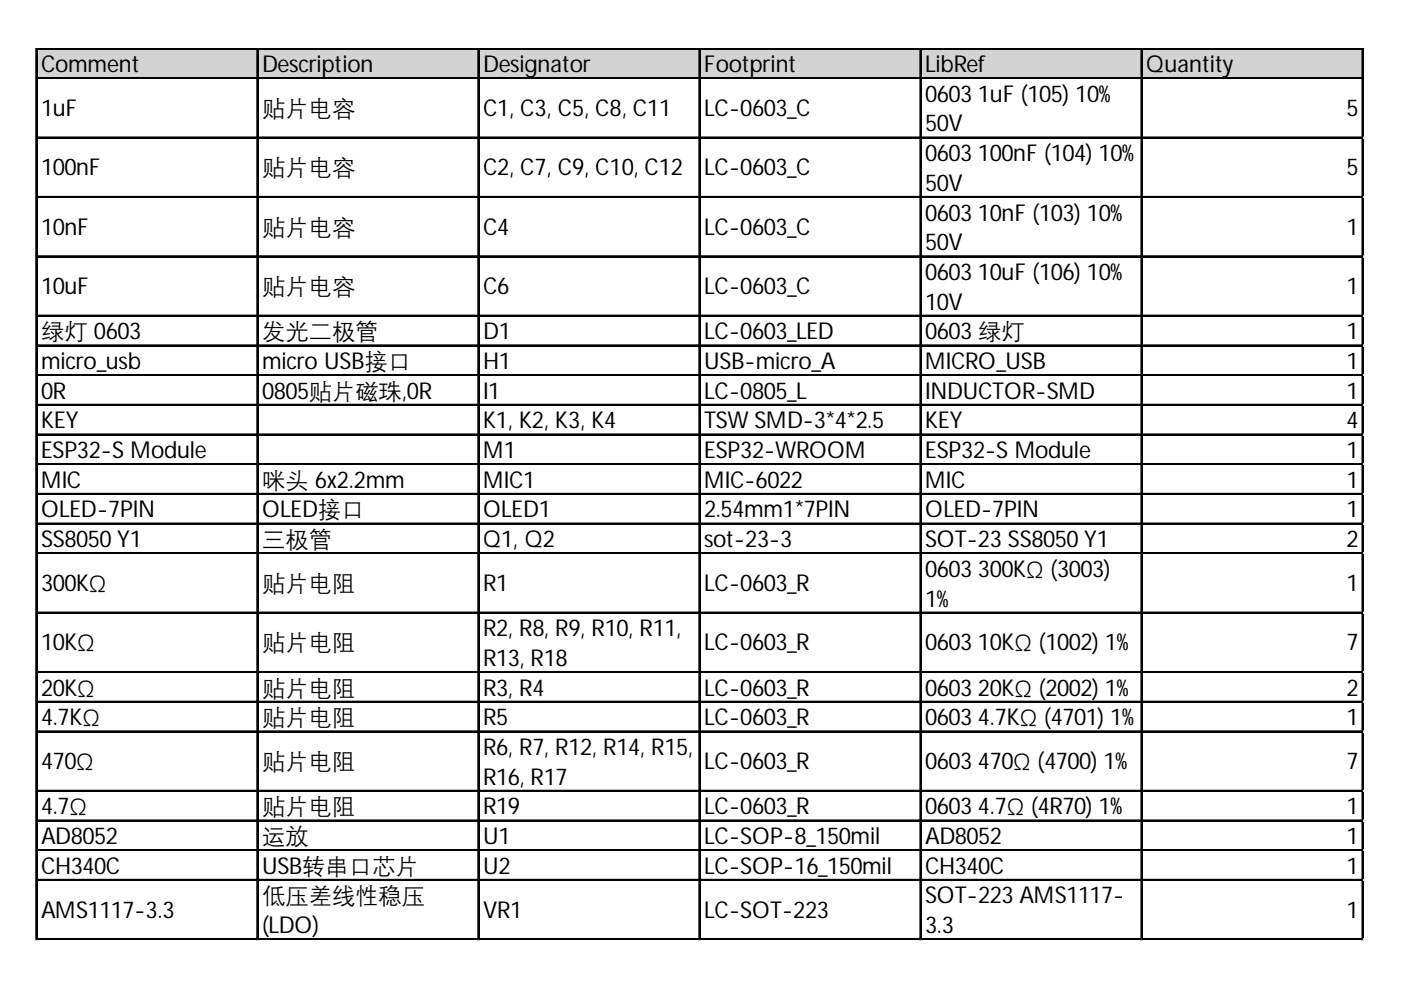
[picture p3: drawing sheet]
<svg xmlns="http://www.w3.org/2000/svg" width="297mm" height="210mm" viewBox="0 0 297 210" stroke-linecap="round" stroke-linejoin="round" font-family="sans-serif">
<defs><g id="words">
<g font-size="4.9">
<text x="8.7" y="15.3">Comment</text>
<text x="55.6" y="15.3">Description</text>
<text x="102.4" y="15.3">Designator</text>
<text x="149.3" y="15.3">Footprint</text>
<text x="196.2" y="15.3">LibRef</text>
<text x="243" y="15.3">Quantity</text>
<text x="196.2" y="21.6">0603</text>
<text x="207.3" y="21.6">1uF (105) 10%</text>
<text x="8.7" y="24.6">1uF</text>
<text x="55.6" y="24.6">贴片电容</text>
<text x="102.4" y="24.6">C1, C3, C5, C8, C11</text>
<text x="149.3" y="24.6">LC-0603_C</text>
<text x="196.2" y="27.9">50V</text>
<text x="285.5" y="24.6">5</text>
<text x="196.2" y="34.2">0603</text>
<text x="207.3" y="34.2">100nF (104) 10%</text>
<text x="8.7" y="37.2">100nF</text>
<text x="55.6" y="37.2">贴片电容</text>
<text x="102.4" y="37.2">C2, C7, C9, C10, C12</text>
<text x="149.3" y="37.2">LC-0603_C</text>
<text x="196.2" y="40.5">50V</text>
<text x="285.5" y="37.2">5</text>
<text x="196.2" y="46.8">0603</text>
<text x="207.3" y="46.8">10nF (103) 10%</text>
<text x="8.7" y="49.8">10nF</text>
<text x="55.6" y="49.8">贴片电容</text>
<text x="102.4" y="49.8">C4</text>
<text x="149.3" y="49.8">LC-0603_C</text>
<text x="196.2" y="53">50V</text>
<text x="285.5" y="49.8">1</text>
<text x="196.2" y="59.3">0603</text>
<text x="207.3" y="59.3">10uF (106) 10%</text>
<text x="8.7" y="62.4">10uF</text>
<text x="55.6" y="62.4">贴片电容</text>
<text x="102.4" y="62.4">C6</text>
<text x="149.3" y="62.4">LC-0603_C</text>
<text x="196.2" y="65.6">10V</text>
<text x="285.5" y="62.4">1</text>
<text x="8.7" y="71.9">绿灯 0603</text>
<text x="55.6" y="71.9">发光二极管</text>
<text x="102.4" y="71.9">D1</text>
<text x="149.3" y="71.9">LC-0603_LED</text>
<text x="196.2" y="71.9">0603 绿灯</text>
<text x="285.5" y="71.9">1</text>
<text x="8.7" y="78.2">micro_usb</text>
<text x="55.6" y="78.2">micro USB接口</text>
<text x="102.4" y="78.2">H1</text>
<text x="149.3" y="78.2">USB-micro_A</text>
<text x="196.2" y="78.2">MICRO_USB</text>
<text x="285.5" y="78.2">1</text>
<text x="8.7" y="84.5">0R</text>
<text x="55.6" y="84.5">0805贴片磁珠,0R</text>
<text x="102.4" y="84.5">I1</text>
<text x="149.3" y="84.5">LC-0805_L</text>
<text x="196.2" y="84.5">INDUCTOR-SMD</text>
<text x="285.5" y="84.5">1</text>
<text x="8.7" y="90.8">KEY</text>
<text x="102.4" y="90.8">K1, K2, K3, K4</text>
<text x="149.3" y="90.8">TSW SMD-3*4*2.5</text>
<text x="196.2" y="90.8">KEY</text>
<text x="285.5" y="90.8">4</text>
<text x="8.7" y="97.1">ESP32-S Module</text>
<text x="102.4" y="97.1">M1</text>
<text x="149.3" y="97.1">ESP32-WROOM</text>
<text x="196.2" y="97.1">ESP32-S Module</text>
<text x="285.5" y="97.1">1</text>
<text x="8.7" y="103.4">MIC</text>
<text x="55.6" y="103.4">咪头 6x2.2mm</text>
<text x="102.4" y="103.4">MIC1</text>
<text x="149.3" y="103.4">MIC-6022</text>
<text x="196.2" y="103.4">MIC</text>
<text x="285.5" y="103.4">1</text>
<text x="8.7" y="109.7">OLED-7PIN</text>
<text x="55.6" y="109.7">OLED接口</text>
<text x="102.4" y="109.7">OLED1</text>
<text x="149.3" y="109.7">2.54mm1*7PIN</text>
<text x="196.2" y="109.7">OLED-7PIN</text>
<text x="285.5" y="109.7">1</text>
<text x="8.7" y="116">SS8050 Y1</text>
<text x="55.6" y="116">三极管</text>
<text x="102.4" y="116">Q1, Q2</text>
<text x="149.3" y="116">sot-23-3</text>
<text x="196.2" y="116">SOT-23 SS8050 Y1</text>
<text x="285.5" y="116">2</text>
<text x="8.7" y="125.3">300KΩ</text>
<text x="55.6" y="125.3">贴片电阻</text>
<text x="102.4" y="125.3">R1</text>
<text x="149.3" y="125.3">LC-0603_R</text>
<text x="196.2" y="122.3">0603</text>
<text x="207.3" y="122.3">300KΩ (3003)</text>
<text x="285.5" y="125.3">1</text>
<text x="196.2" y="128.6">1%</text>
<text x="8.7" y="137.9">10KΩ</text>
<text x="55.6" y="137.9">贴片电阻</text>
<text x="102.4" y="134.9">R2, R8, R9, R10, R11,</text>
<text x="149.3" y="137.9">LC-0603_R</text>
<text x="196.2" y="137.9">0603</text>
<text x="207.3" y="137.9">10KΩ (1002) 1%</text>
<text x="285.5" y="137.9">7</text>
<text x="102.4" y="141.2">R13, R18</text>
<text x="8.7" y="147.5">20KΩ</text>
<text x="55.6" y="147.5">贴片电阻</text>
<text x="102.4" y="147.5">R3, R4</text>
<text x="149.3" y="147.5">LC-0603_R</text>
<text x="196.2" y="147.5">0603</text>
<text x="207.3" y="147.5">20KΩ (2002) 1%</text>
<text x="285.5" y="147.5">2</text>
<text x="8.7" y="153.8">4.7KΩ</text>
<text x="55.6" y="153.8">贴片电阻</text>
<text x="102.4" y="153.8">R5</text>
<text x="149.3" y="153.8">LC-0603_R</text>
<text x="196.2" y="153.8">0603</text>
<text x="207.3" y="153.8">4.7KΩ (4701) 1%</text>
<text x="285.5" y="153.8">1</text>
<text x="102.4" y="160.1">R6, R7, R12, R14, R15,</text>
<text x="8.7" y="163.1">470Ω</text>
<text x="55.6" y="163.1">贴片电阻</text>
<text x="102.4" y="166.4">R16, R17</text>
<text x="149.3" y="163.1">LC-0603_R</text>
<text x="196.2" y="163.1">0603</text>
<text x="207.3" y="163.1">470Ω (4700) 1%</text>
<text x="285.5" y="163.1">7</text>
<text x="8.7" y="172.7">4.7Ω</text>
<text x="55.6" y="172.7">贴片电阻</text>
<text x="102.4" y="172.7">R19</text>
<text x="149.3" y="172.7">LC-0603_R</text>
<text x="196.2" y="172.7">0603</text>
<text x="207.3" y="172.7">4.7Ω (4R70) 1%</text>
<text x="285.5" y="172.7">1</text>
<text x="8.7" y="179">AD8052</text>
<text x="55.6" y="179">运放</text>
<text x="102.4" y="179">U1</text>
<text x="149.3" y="179">LC-SOP-8_150mil</text>
<text x="196.2" y="179">AD8052</text>
<text x="285.5" y="179">1</text>
<text x="8.7" y="185.3">CH340C</text>
<text x="55.6" y="185.3">USB转串口芯片</text>
<text x="102.4" y="185.3">U2</text>
<text x="149.3" y="185.3">LC-SOP-16_150mil</text>
<text x="196.2" y="185.3">CH340C</text>
<text x="285.5" y="185.3">1</text>
<text x="55.6" y="191.6">低压差线性稳压</text>
<text x="196.2" y="191.6">SOT-223 AMS1117-</text>
<text x="8.7" y="194.6">AMS1117-3.3</text>
<text x="55.6" y="197.8">(LDO)</text>
<text x="102.4" y="194.6">VR1</text>
<text x="149.3" y="194.6">LC-SOT-223</text>
<text x="196.2" y="197.8">3.3</text>
<text x="285.5" y="194.6">1</text>
</g>
</g></defs>
<path d="M7.8 10.4h281.3v6.4h-281.3z" fill="#d3d3d3"/>
<g fill="none" stroke="#000" stroke-width=".27">
<path d="M7.6 10.2v189.1M7.7 10.2v189.1M7.9 10.2h281.2M7.9 10.3h281.2M7.9 16.5h281.2M7.9 16.6h281.2M54.5 10.5v188.8M54.6 10.5v188.8M101.3 10.5v188.8M101.5 10.5v188.8M148.2 10.5v188.8M148.3 10.5v188.8"/>
<path d="M195.1 10.5v188.8M195.2 10.5v188.8M241.9 10.5v188.8M242.1 10.5v188.8M288.8 10.5v188.8M288.9 10.5v188.8M7.9 29.1h281.2M7.9 29.2h281.2M7.9 41.7h281.2M7.9 41.8h281.2M7.9 54.3h281.2M7.9 54.4h281.2"/>
<path d="M7.9 66.8h281.2M7.9 67h281.2M7.9 73.1h281.2M7.9 73.3h281.2M7.9 79.4h281.2M7.9 79.6h281.2M7.9 85.7h281.2M7.9 85.9h281.2M7.9 92h281.2M7.9 92.2h281.2M7.9 98.3h281.2M7.9 98.5h281.2"/>
<path d="M7.9 104.6h281.2M7.9 104.8h281.2M7.9 110.9h281.2M7.9 111.1h281.2M7.9 117.2h281.2M7.9 117.4h281.2M7.9 129.8h281.2M7.9 129.9h281.2M7.9 142.4h281.2M7.9 142.5h281.2M7.9 148.7h281.2M7.9 148.8h281.2"/>
<path d="M7.9 155h281.2M7.9 155.1h281.2M7.9 167.6h281.2M7.9 167.7h281.2M7.9 173.9h281.2M7.9 174h281.2M7.9 180.2h281.2M7.9 180.3h281.2M7.9 186.5h281.2M7.9 186.6h281.2M7.9 199.1h281.2M7.9 199.2h281.2"/>
</g>
<path d="M7.6 199.3v.1" fill="none" stroke="#d4d4d4" stroke-width=".27"/>
<path d="M7.6 199.3l.3 .1z" fill="#d4d4d4"/>
<path d="M54.5 199.3v.1" fill="none" stroke="#d4d4d4" stroke-width=".27"/>
<path d="M54.5 199.3l.2 .1z" fill="#d4d4d4"/>
<path d="M101.3 199.3v.1" fill="none" stroke="#d4d4d4" stroke-width=".27"/>
<path d="M101.3 199.3l.3 .1z" fill="#d4d4d4"/>
<path d="M148.2 199.3v.1" fill="none" stroke="#d4d4d4" stroke-width=".27"/>
<path d="M148.2 199.3l.3 .1z" fill="#d4d4d4"/>
<path d="M195.1 199.3v.1" fill="none" stroke="#d4d4d4" stroke-width=".27"/>
<path d="M195.1 199.3l.2 .1z" fill="#d4d4d4"/>
<path d="M241.9 199.3v.1" fill="none" stroke="#d4d4d4" stroke-width=".27"/>
<path d="M241.9 199.3l.3 .1z" fill="#d4d4d4"/>
<path d="M288.8 199.3v.1" fill="none" stroke="#d4d4d4" stroke-width=".27"/>
<path d="M288.8 199.3l.3 .1z" fill="#d4d4d4"/>
<path d="M289.1 29.1h.1" fill="none" stroke="#d4d4d4" stroke-width=".27"/>
<path d="M289.1 29.1v.2z" fill="#d4d4d4"/>
<path d="M289.1 41.7h.1" fill="none" stroke="#d4d4d4" stroke-width=".27"/>
<path d="M289.1 41.7v.2z" fill="#d4d4d4"/>
<path d="M289.1 54.3h.1" fill="none" stroke="#d4d4d4" stroke-width=".27"/>
<path d="M289.1 54.3v.2z" fill="#d4d4d4"/>
<path d="M289.1 66.8h.1" fill="none" stroke="#d4d4d4" stroke-width=".27"/>
<path d="M289.1 66.8v.3z" fill="#d4d4d4"/>
<path d="M289.1 73.1h.1" fill="none" stroke="#d4d4d4" stroke-width=".27"/>
<path d="M289.1 73.1v.3z" fill="#d4d4d4"/>
<path d="M289.1 79.4h.1" fill="none" stroke="#d4d4d4" stroke-width=".27"/>
<path d="M289.1 79.4v.3z" fill="#d4d4d4"/>
<path d="M289.1 85.7h.1" fill="none" stroke="#d4d4d4" stroke-width=".27"/>
<path d="M289.1 85.7v.3z" fill="#d4d4d4"/>
<path d="M289.1 92h.1" fill="none" stroke="#d4d4d4" stroke-width=".27"/>
<path d="M289.1 92v.3z" fill="#d4d4d4"/>
<path d="M289.1 98.3h.1" fill="none" stroke="#d4d4d4" stroke-width=".27"/>
<path d="M289.1 98.3v.3z" fill="#d4d4d4"/>
<path d="M289.1 104.6h.1" fill="none" stroke="#d4d4d4" stroke-width=".27"/>
<path d="M289.1 104.6v.3z" fill="#d4d4d4"/>
<path d="M289.1 110.9h.1" fill="none" stroke="#d4d4d4" stroke-width=".27"/>
<path d="M289.1 110.9v.3z" fill="#d4d4d4"/>
<path d="M289.1 117.2h.1" fill="none" stroke="#d4d4d4" stroke-width=".27"/>
<path d="M289.1 117.2v.3z" fill="#d4d4d4"/>
<path d="M289.1 129.8h.1" fill="none" stroke="#d4d4d4" stroke-width=".27"/>
<path d="M289.1 129.8v.3z" fill="#d4d4d4"/>
<path d="M289.1 142.4h.1" fill="none" stroke="#d4d4d4" stroke-width=".27"/>
<path d="M289.1 142.4v.3z" fill="#d4d4d4"/>
<path d="M289.1 148.7h.1" fill="none" stroke="#d4d4d4" stroke-width=".27"/>
<path d="M289.1 148.7v.3z" fill="#d4d4d4"/>
<path d="M289.1 155h.1" fill="none" stroke="#d4d4d4" stroke-width=".27"/>
<path d="M289.1 155v.3z" fill="#d4d4d4"/>
<path d="M289.1 167.6h.1" fill="none" stroke="#d4d4d4" stroke-width=".27"/>
<path d="M289.1 167.6v.3z" fill="#d4d4d4"/>
<path d="M289.1 173.9h.1" fill="none" stroke="#d4d4d4" stroke-width=".27"/>
<path d="M289.1 173.9v.2z" fill="#d4d4d4"/>
<path d="M289.1 180.2h.1" fill="none" stroke="#d4d4d4" stroke-width=".27"/>
<path d="M289.1 180.2v.2z" fill="#d4d4d4"/>
<path d="M289.1 186.5h.1" fill="none" stroke="#d4d4d4" stroke-width=".27"/>
<path d="M289.1 186.5v.2z" fill="#d4d4d4"/>
<path d="M289.1 199.1h.1" fill="none" stroke="#d4d4d4" stroke-width=".27"/>
<path d="M289.1 199.1v.2z" fill="#d4d4d4"/>
<use href="#words"/>
</svg>
